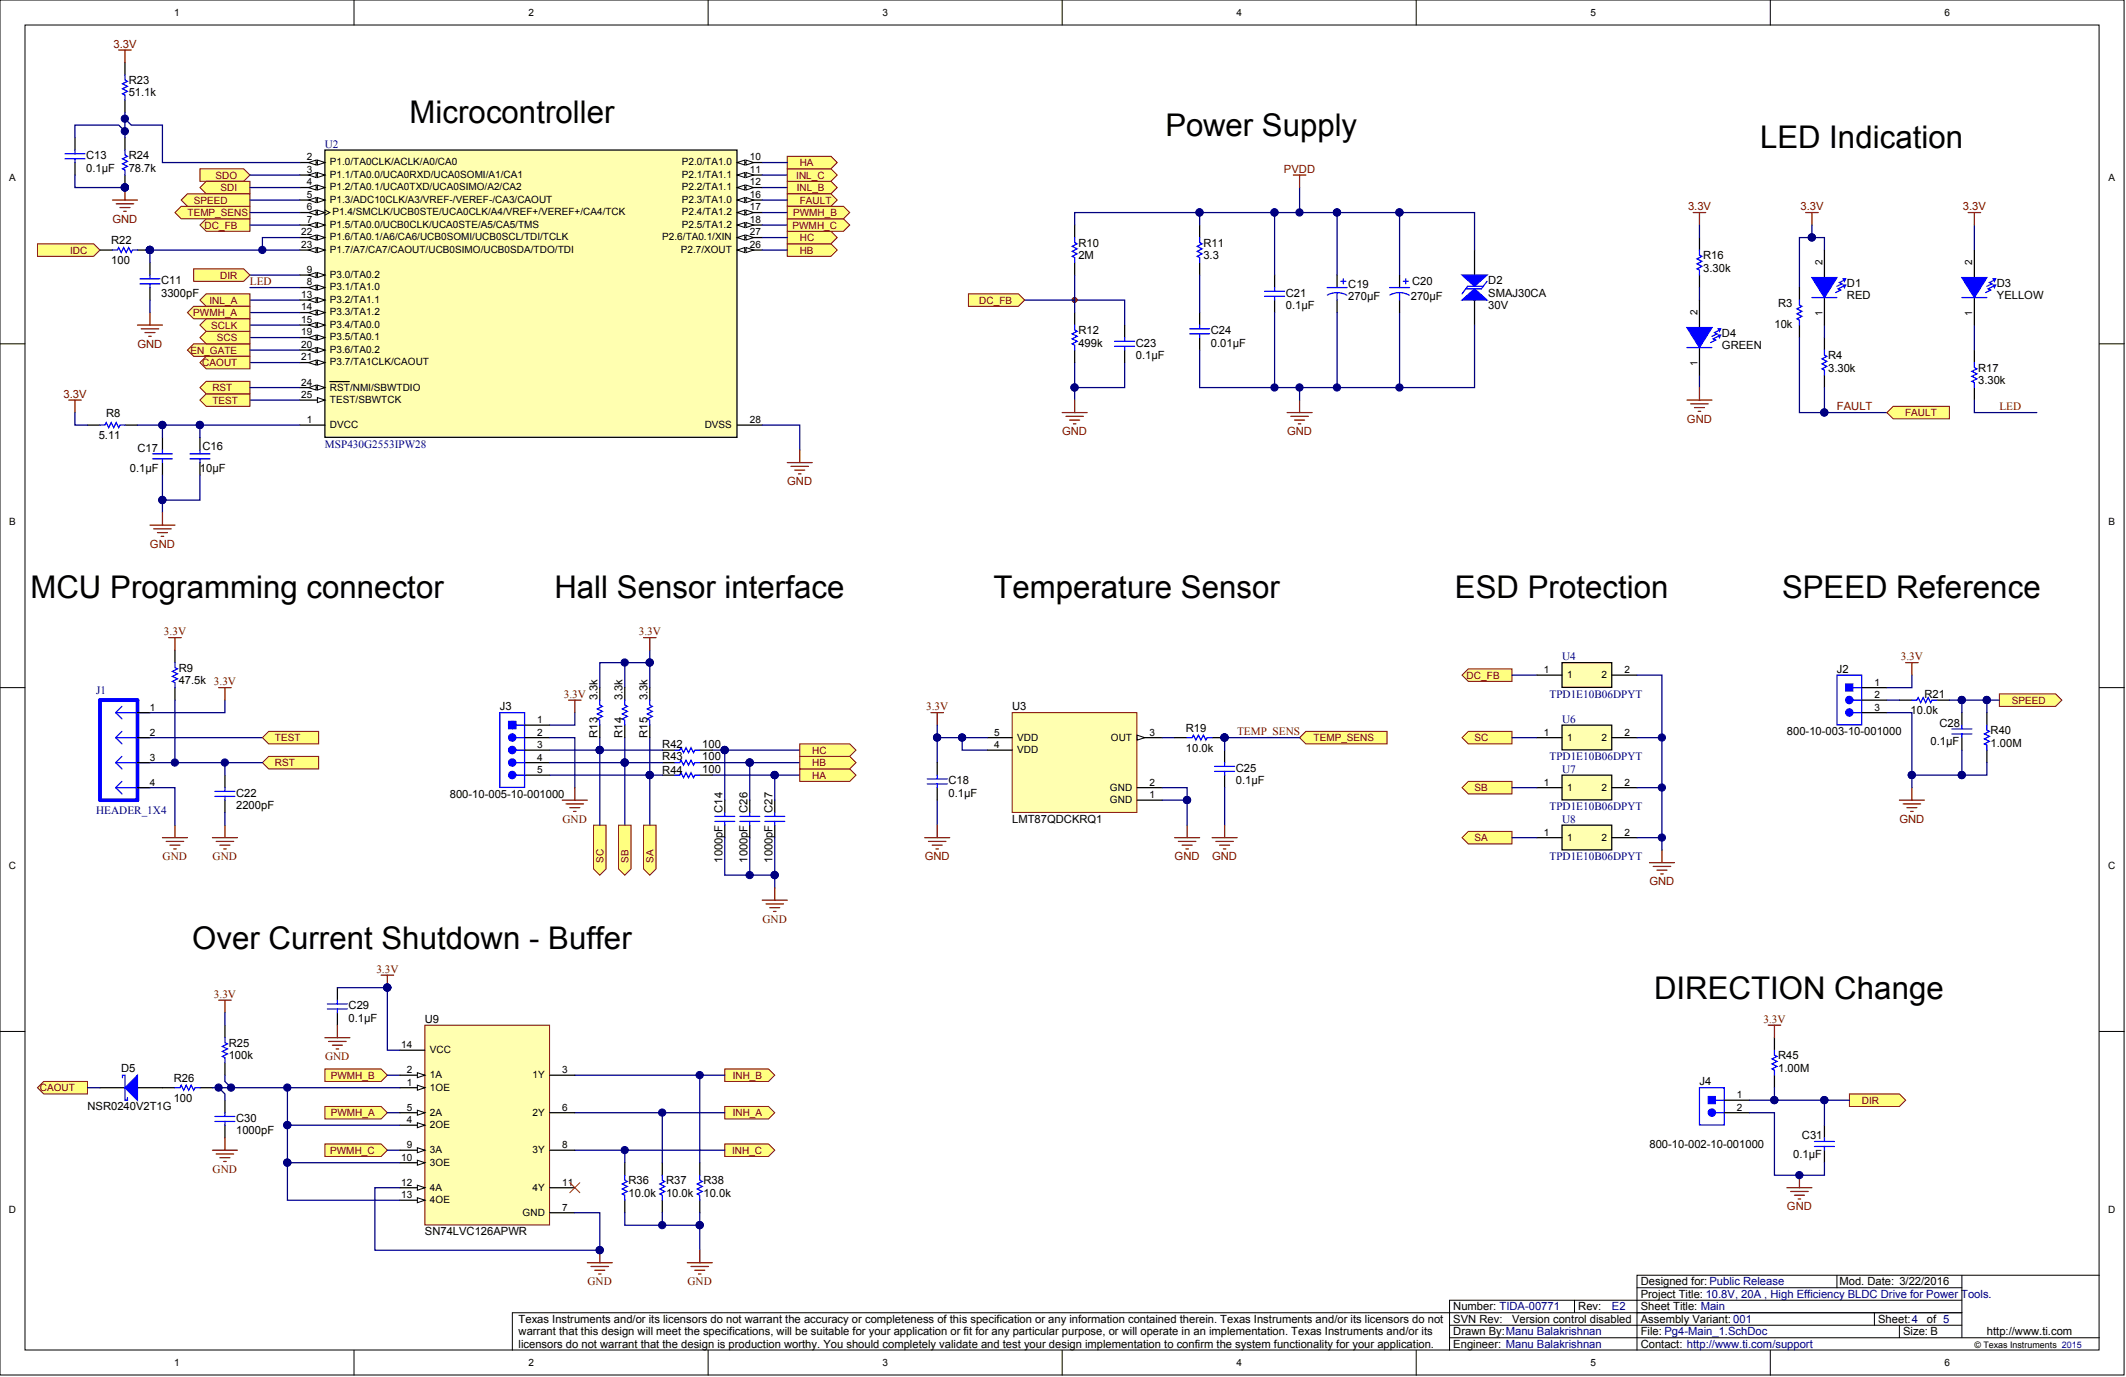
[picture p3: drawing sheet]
<svg xmlns="http://www.w3.org/2000/svg" width="431mm" height="279mm" viewBox="0 0 431 279" stroke-linecap="round" stroke-linejoin="round" font-family="sans-serif">
<defs><g id="words">
<g font-size="6.3">
<text x="83.1" y="25">Microcontroller</text>
<text x="236.5" y="27.6">Power Supply</text>
<text x="357.2" y="30.1">LED Indication</text>
<text x="6.2" y="121.4">MCU Programming connector</text>
<text x="112.5" y="121.4">Hall Sensor interface</text>
<text x="201.6" y="121.4">Temperature Sensor</text>
<text x="295.3" y="121.4">ESD Protection</text>
<text x="361.7" y="121.4">SPEED Reference</text>
<text x="39" y="192.5">Over Current Shutdown - Buffer</text>
<text x="335.7" y="202.6">DIRECTION Change</text>
</g>
<g font-size="2.3" fill="#800000">
<text x="23" y="9.7">3.3V</text>
<text x="260.6" y="35.1">PVDD</text>
<text x="22.8" y="45.2">GND</text>
<text x="342.6" y="42.7">3.3V</text>
<text x="365.4" y="42.7">3.3V</text>
<text x="398.4" y="42.7">3.3V</text>
<text x="50.7" y="57.8">LED</text>
<text x="27.9" y="70.6">GND</text>
<text x="12.9" y="80.7">3.3V</text>
<text x="372.8" y="83.3">FAULT</text>
<text x="405.7" y="83.2">LED</text>
<text x="215.6" y="88.3">GND</text>
<text x="261.2" y="88.3">GND</text>
<text x="342.4" y="85.8">GND</text>
<text x="159.8" y="98.5">GND</text>
<text x="30.4" y="111.2">GND</text>
<text x="33.3" y="128.9">3.3V</text>
<text x="129.6" y="128.9">3.3V</text>
<text x="385.8" y="133.9">3.3V</text>
<text x="114.4" y="141.6">3.3V</text>
<text x="188" y="144.1">3.3V</text>
<text x="251.1" y="149.2">TEMP_SENS</text>
<text x="114.2" y="166.9">GND</text>
<text x="385.5" y="167">GND</text>
<text x="33" y="174.5">GND</text>
<text x="43.2" y="174.5">GND</text>
<text x="187.7" y="174.6">GND</text>
<text x="238.4" y="174.6">GND</text>
<text x="246" y="174.6">GND</text>
<text x="334.7" y="179.6">GND</text>
<text x="154.7" y="187.2">GND</text>
<text x="76.4" y="197.4">3.3V</text>
<text x="43.4" y="202.4">3.3V</text>
<text x="357.9" y="207.5">3.3V</text>
<text x="66" y="215.1">GND</text>
<text x="43.2" y="238">GND</text>
<text x="362.6" y="245.6">GND</text>
<text x="119.2" y="260.8">GND</text>
<text x="139.5" y="260.8">GND</text>
</g>
<g font-size="2.3">
<text x="26.1" y="17">R23</text>
<text x="26.1" y="19.6">51.1k</text>
<text x="17.5" y="34.8">0.1µF</text>
<text x="17.5" y="32.3">C13</text>
<text x="26.1" y="34.8">78.7k</text>
<text x="26.1" y="32.3">R24</text>
<text x="22.6" y="53.6">100</text>
<text x="22.6" y="49.5">R22</text>
<text x="218.9" y="52.6">2M</text>
<text x="218.9" y="50">R10</text>
<text x="244.2" y="52.6">3.3</text>
<text x="244.2" y="50">R11</text>
<text x="345.6" y="52.6">R16</text>
<text x="32.7" y="57.6">C11</text>
<text x="273.6" y="58.4">C19</text>
<text x="286.6" y="57.9">C20</text>
<text x="302" y="57.6">D2</text>
<text x="345.6" y="55.1">3.30k</text>
<text x="374.8" y="58.1">D1</text>
<text x="405.2" y="58.1">D3</text>
<text x="32.7" y="60.2">3300pF</text>
<text x="260.9" y="62.7">0.1µF</text>
<text x="260.9" y="60.2">C21</text>
<text x="273.6" y="60.9">270µF</text>
<text x="286.3" y="60.9">270µF</text>
<text x="302" y="62.7">30V</text>
<text x="302" y="60.2">SMAJ30CA</text>
<text x="360.9" y="62.2">R3</text>
<text x="374.8" y="60.7">RED</text>
<text x="405.2" y="60.7">YELLOW</text>
<text x="218.9" y="70.3">499k</text>
<text x="218.9" y="67.8">R12</text>
<text x="230.5" y="70.3">C23</text>
<text x="245.7" y="70.3">0.01µF</text>
<text x="245.7" y="67.8">C24</text>
<text x="349.5" y="70.8">GREEN</text>
<text x="349.5" y="68.3">D4</text>
<text x="360.1" y="66.5">10k</text>
<text x="230.5" y="72.9">0.1µF</text>
<text x="371" y="75.4">3.30k</text>
<text x="371" y="72.9">R4</text>
<text x="401.4" y="77.9">3.30k</text>
<text x="401.4" y="75.4">R17</text>
<text x="20" y="89.1">5.11</text>
<text x="21.6" y="84.5">R8</text>
<text x="26.4" y="95.7">0.1µF</text>
<text x="27.9" y="91.6">C17</text>
<text x="40.6" y="95.7">10µF</text>
<text x="41.1" y="91.4">C16</text>
<text x="36.3" y="136.3">R9</text>
<text x="372.8" y="136.5">J2</text>
<text x="36.3" y="138.8">47.5k 3.3V</text>
<text x="121.3" y="142.1" transform="rotate(-90 121.3 142.1)">3.3k</text>
<text x="126.3" y="142.1" transform="rotate(-90 126.3 142.1)">3.3k</text>
<text x="131.4" y="142.1" transform="rotate(-90 131.4 142.1)">3.3k</text>
<text x="390.5" y="141.6">R21</text>
<text x="101.4" y="144.1">J3</text>
<text x="121.3" y="149.7" transform="rotate(-90 121.3 149.7)">R13</text>
<text x="126.3" y="149.7" transform="rotate(-90 126.3 149.7)">R14</text>
<text x="131.4" y="149.7" transform="rotate(-90 131.4 149.7)">R15</text>
<text x="205.4" y="144.1">U3</text>
<text x="240.7" y="148.4">R19</text>
<text x="362.6" y="149.2">800-10-003-10-001000</text>
<text x="387.7" y="144.9">10.0k</text>
<text x="393.6" y="147.4">C28</text>
<text x="404" y="149">R40</text>
<text x="134.4" y="151.7">R42</text>
<text x="134.4" y="154.3">R43</text>
<text x="142.5" y="151.7">100</text>
<text x="142.5" y="154.3">100</text>
<text x="240.7" y="152.5">10.0k</text>
<text x="391.8" y="151.2">0.1µF</text>
<text x="404" y="151.5">1.00M</text>
<text x="47.9" y="161.6">C22</text>
<text x="91.3" y="161.9">800-10-005-10-001000</text>
<text x="134.4" y="157.1">R44</text>
<text x="142.5" y="156.8">100</text>
<text x="192.5" y="161.6">0.1µF</text>
<text x="192.5" y="159.1">C18</text>
<text x="250.8" y="159.1">0.1µF</text>
<text x="250.8" y="156.6">C25</text>
<text x="47.9" y="164.2">2200pF</text>
<text x="146.6" y="164.9" transform="rotate(-90 146.6 164.9)">C14</text>
<text x="151.7" y="164.9" transform="rotate(-90 151.7 164.9)">C26</text>
<text x="156.8" y="164.9" transform="rotate(-90 156.8 164.9)">C27</text>
<text x="205.4" y="167">LMT87QDCKRQ1</text>
<text x="146.6" y="175" transform="rotate(-90 146.6 175)">1000pF</text>
<text x="151.7" y="175" transform="rotate(-90 151.7 175)">1000pF</text>
<text x="156.8" y="175" transform="rotate(-90 156.8 175)">1000pF</text>
<text x="70.8" y="207.3">0.1µF</text>
<text x="70.8" y="204.8">C29</text>
<text x="86.2" y="207.6">U9</text>
<text x="46.4" y="214.9">100k</text>
<text x="46.4" y="212.4">R25</text>
<text x="360.9" y="214.9">R45</text>
<text x="24.6" y="217.4">D5</text>
<text x="35.2" y="219.5">R26</text>
<text x="344.9" y="220.2">J4</text>
<text x="360.9" y="217.4">1.00M</text>
<text x="17.8" y="225.3">NSR0240V2T1G</text>
<text x="35.2" y="223.5">100</text>
<text x="47.9" y="227.6">C30</text>
<text x="47.9" y="230.1">1000pF</text>
<text x="334.7" y="232.9">800-10-002-10-001000</text>
<text x="365.7" y="231.1">C31</text>
<text x="363.9" y="234.9">0.1µF</text>
<text x="127.6" y="242.8">10.0k</text>
<text x="127.6" y="240.3">R36</text>
<text x="135.2" y="242.8">10.0k</text>
<text x="135.2" y="240.3">R37</text>
<text x="142.8" y="242.8">10.0k</text>
<text x="142.8" y="240.3">R38</text>
<text x="86.2" y="250.7">SN74LVC126APWR</text>
<text x="333" y="263.4">Project Title: 10.8V, 20A , High Efficiency BLDC Drive for Power Tools.</text>
<text x="333" y="260.8">Designed for: Public Release</text>
<text x="373.3" y="260.8">Mod. Date: 3/22/2016</text>
<text x="105.2" y="268.4">Texas Instruments and/or its licensors do not warrant the accuracy or completeness of this specification or any information contained therein. Texas Instruments and/or its licensors do not</text>
<text x="294.9" y="268.4">SVN Rev:</text>
<text x="294.9" y="265.9">Number: TIDA-00771</text>
<text x="306.8" y="268.4">Version control disabled</text>
<text x="320.3" y="265.9">Rev:</text>
<text x="333" y="265.9">Sheet Title: Main</text>
<text x="333" y="268.4">Assembly Variant: 001</text>
<text x="381.2" y="268.4">Sheet:4</text>
<text x="391" y="268.4">of 5</text>
<text x="105.2" y="271">warrant that this design will meet the specifications, will be suitable for your application or fit for any particular purpose, or will operate in an implementation. Texas Instruments and/or its</text>
<text x="105.2" y="273.5">licensors do not warrant that the design is production worthy. You should completely validate and test your design implementation to confirm the system functionality for your application.</text>
<text x="294.9" y="271">Drawn By:Manu Balakrishnan</text>
<text x="294.9" y="273.5">Engineer: Manu Balakrishnan</text>
<text x="333" y="271">File: Pg4-Main_1.SchDoc</text>
<text x="333" y="273.5">Contact: http://www.ti.com/support</text>
<text x="386.2" y="271">Size: B</text>
<text x="403.2" y="271">http://www.ti.com</text>
</g>
<g font-size="2.3" fill="#000080">
<text x="65.9" y="29.9">U2</text>
<text x="65.9" y="90.8">MSP430G2553IPW28</text>
<text x="317" y="133.9">U4</text>
<text x="19.5" y="140.8">J1</text>
<text x="314.5" y="141.6">TPD1E10B06DPYT</text>
<text x="317" y="146.6">U6</text>
<text x="314.5" y="154.2">TPD1E10B06DPYT</text>
<text x="317" y="156.8">U7</text>
<text x="19.5" y="165.1">HEADER_1X4</text>
<text x="314.5" y="164.4">TPD1E10B06DPYT</text>
<text x="317" y="166.9">U8</text>
<text x="314.5" y="174.5">TPD1E10B06DPYT</text>
<text x="327.1" y="265.9">E2</text>
</g>
<g font-size="2">
<text x="35.4" y="3.3">1</text>
<text x="107.2" y="3.3">2</text>
<text x="179.1" y="3.3">3</text>
<text x="250.9" y="3.3">4</text>
<text x="322.8" y="3.3">5</text>
<text x="394.6" y="3.3">6</text>
<text x="62.3" y="32.6">2</text>
<text x="62.3" y="35.1">3</text>
<text x="66.9" y="33.6">P1.0/TA0CLK/ACLK/A0/CA0</text>
<text x="138.4" y="33.6">P2.0/TA1.0</text>
<text x="152.2" y="32.6">10</text>
<text x="152.2" y="35.1">11</text>
<text x="1.9" y="36.7">A</text>
<text x="62.3" y="37.6">4</text>
<text x="62.3" y="40.2">5</text>
<text x="66.9" y="36.1">P1.1/TA0.0/UCA0RXD/UCA0SOMI/A1/CA1</text>
<text x="66.9" y="38.6">P1.2/TA0.1/UCA0TXD/UCA0SIMO/A2/CA2</text>
<text x="66.9" y="41.2">P1.3/ADC10CLK/A3/VREF-/VEREF-/CA3/CAOUT</text>
<text x="138.4" y="36.1">P2.1/TA1.1</text>
<text x="138.4" y="38.6">P2.2/TA1.1</text>
<text x="138.4" y="41.2">P2.3/TA1.0</text>
<text x="152.2" y="37.6">12</text>
<text x="152.2" y="40.2">16</text>
<text x="427.9" y="36.7">A</text>
<text x="61.1" y="47.8">22</text>
<text x="62.3" y="42.7">6</text>
<text x="62.3" y="45.2">7</text>
<text x="66.9" y="46.3">P1.5/TA0.0/UCB0CLK/UCA0STE/A5/CA5/TMS</text>
<text x="67.5" y="43.7">P1.4/SMCLK/UCB0STE/UCA0CLK/A4/VREF+/VEREF+/CA4/TCK</text>
<text x="138.4" y="43.7">P2.4/TA1.2</text>
<text x="138.4" y="46.3">P2.5/TA1.2</text>
<text x="152.2" y="42.7">17</text>
<text x="152.2" y="45.2">18</text>
<text x="152.2" y="47.8">27</text>
<text x="61.1" y="50.3">23</text>
<text x="66.9" y="48.8">P1.6/TA0.1/A6/CA6/UCB0SOMI/UCB0SCL/TDI/TCLK</text>
<text x="66.9" y="51.3">P1.7/A7/CA7/CAOUT/UCB0SIMO/UCB0SDA/TDO/TDI</text>
<text x="134.4" y="48.8">P2.6/TA0.1/XIN</text>
<text x="138.2" y="51.3">P2.7/XOUT</text>
<text x="152.2" y="50.3">26</text>
<text x="369.8" y="53.8" transform="rotate(-90 369.8 53.8)">2</text>
<text x="400.3" y="53.8" transform="rotate(-90 400.3 53.8)">2</text>
<text x="62.3" y="57.9">8</text>
<text x="62.3" y="55.4">9</text>
<text x="66.9" y="58.9">P3.1/TA1.0</text>
<text x="66.9" y="56.4">P3.0/TA0.2</text>
<text x="61.1" y="60.5">13</text>
<text x="61.1" y="63">14</text>
<text x="61.1" y="65.5">15</text>
<text x="66.9" y="61.5">P3.2/TA1.1</text>
<text x="66.9" y="64">P3.3/TA1.2</text>
<text x="344.5" y="63.9" transform="rotate(-90 344.5 63.9)">2</text>
<text x="369.8" y="64.1" transform="rotate(-90 369.8 64.1)">1</text>
<text x="400.3" y="64.1" transform="rotate(-90 400.3 64.1)">1</text>
<text x="61.1" y="68.1">19</text>
<text x="61.1" y="70.6">20</text>
<text x="66.9" y="66.6">P3.4/TA0.0</text>
<text x="66.9" y="69.1">P3.5/TA0.1</text>
<text x="66.9" y="71.6">P3.6/TA0.2</text>
<text x="61.1" y="73.1">21</text>
<text x="66.9" y="74.2">P3.7/TA1CLK/CAOUT</text>
<text x="344.5" y="74.2" transform="rotate(-90 344.5 74.2)">1</text>
<text x="61.1" y="78.2">24</text>
<text x="61.1" y="80.8">25</text>
<text x="66.9" y="79.2">RST/NMI/SBWTDIO</text>
<text x="66.9" y="81.8">TEST/SBWTCK</text>
<text x="62.3" y="85.8">1</text>
<text x="66.9" y="86.8">DVCC</text>
<text x="143" y="86.8">DVSS</text>
<text x="152.2" y="85.8">28</text>
<text x="1.9" y="106.5">B</text>
<text x="427.9" y="106.5">B</text>
<text x="313.3" y="136.6">1</text>
<text x="318" y="137.6">1</text>
<text x="325" y="137.6">2</text>
<text x="329.7" y="136.6">2</text>
<text x="380.4" y="139.1">1</text>
<text x="380.4" y="141.6">2</text>
<text x="30.4" y="144.2">1</text>
<text x="30.4" y="149.2">2</text>
<text x="109" y="146.7">1</text>
<text x="109" y="149.2">2</text>
<text x="201.7" y="149.2">5</text>
<text x="233.3" y="149.2">3</text>
<text x="313.3" y="149.2">1</text>
<text x="329.7" y="149.2">2</text>
<text x="380.4" y="144.2">3</text>
<text x="30.4" y="154.3">3</text>
<text x="109" y="154.3">4</text>
<text x="109" y="151.8">3</text>
<text x="201.7" y="151.8">4</text>
<text x="206.4" y="152.8">VDD</text>
<text x="206.4" y="150.3">VDD</text>
<text x="225.4" y="150.3">OUT</text>
<text x="318" y="150.3">1</text>
<text x="325" y="150.3">2</text>
<text x="30.4" y="159.4">4</text>
<text x="109" y="156.9">5</text>
<text x="225.2" y="160.4">GND</text>
<text x="233.3" y="161.9">1</text>
<text x="233.3" y="159.4">2</text>
<text x="313.3" y="159.4">1</text>
<text x="318" y="160.4">1</text>
<text x="325" y="160.4">2</text>
<text x="329.7" y="159.4">2</text>
<text x="225.2" y="162.9">GND</text>
<text x="313.3" y="169.5">1</text>
<text x="318" y="170.6">1</text>
<text x="325" y="170.6">2</text>
<text x="329.7" y="169.5">2</text>
<text x="1.8" y="176.3">C</text>
<text x="427.9" y="176.3">C</text>
<text x="81.4" y="212.7">14</text>
<text x="87.2" y="213.7">VCC</text>
<text x="82.5" y="217.7">2</text>
<text x="82.5" y="220.3">1</text>
<text x="87.2" y="218.8">1A</text>
<text x="87.2" y="221.3">1OE</text>
<text x="108.1" y="218.8">1Y</text>
<text x="114.1" y="217.7">3</text>
<text x="82.5" y="225.4">5</text>
<text x="82.5" y="227.9">4</text>
<text x="87.2" y="226.4">2A</text>
<text x="108.1" y="226.4">2Y</text>
<text x="114.1" y="225.4">6</text>
<text x="352.5" y="222.8">1</text>
<text x="352.5" y="225.4">2</text>
<text x="82.5" y="233">9</text>
<text x="87.2" y="228.9">2OE</text>
<text x="87.2" y="234">3A</text>
<text x="108.1" y="234">3Y</text>
<text x="114.1" y="233">8</text>
<text x="81.4" y="235.5">10</text>
<text x="87.2" y="236.5">3OE</text>
<text x="81.4" y="243.1">13</text>
<text x="81.4" y="240.6">12</text>
<text x="87.2" y="244.1">4OE</text>
<text x="87.2" y="241.6">4A</text>
<text x="108.1" y="241.6">4Y</text>
<text x="114.1" y="245.6">7</text>
<text x="114.1" y="240.6">11</text>
<text x="1.8" y="246">D</text>
<text x="106" y="246.7">GND</text>
<text x="427.9" y="246">D</text>
<text x="35.4" y="277.2">1</text>
<text x="107.2" y="277.2">2</text>
<text x="179.1" y="277.2">3</text>
<text x="250.9" y="277.2">4</text>
<text x="322.8" y="277.2">5</text>
<text x="394.6" y="277.2">6</text>
</g>
<g font-size="2" fill="#800000">
<text x="162.3" y="33.7">HA</text>
<text x="39.3" y="41.3">SPEED</text>
<text x="43.7" y="36.2">SDO</text>
<text x="44.8" y="38.8">SDI</text>
<text x="161.6" y="36.2">INL_C</text>
<text x="161.7" y="38.8">INL_B</text>
<text x="162.3" y="41.3">FAULT</text>
<text x="38" y="43.8">TEMP_SENS</text>
<text x="41.5" y="46.4">DC_FB</text>
<text x="160.8" y="46.4">PWMH_C</text>
<text x="160.9" y="43.8">PWMH_B</text>
<text x="14.2" y="51.5">IDC</text>
<text x="162.3" y="51.5">HB</text>
<text x="162.3" y="48.9">HC</text>
<text x="44.7" y="56.5">DIR</text>
<text x="39.2" y="64.1">PWMH_A</text>
<text x="42.5" y="61.6">INL_A</text>
<text x="198.7" y="61.6">DC_FB</text>
<text x="38.6" y="71.8">EN_GATE</text>
<text x="42.9" y="66.7">SCLK</text>
<text x="44" y="69.2">SCS</text>
<text x="41" y="74.3">CAOUT</text>
<text x="43.1" y="81.9">TEST</text>
<text x="43.1" y="79.4">RST</text>
<text x="386.6" y="84.4">FAULT</text>
<text x="297.6" y="137.7">DC_FB</text>
<text x="408.3" y="142.8">SPEED</text>
<text x="55.8" y="155.5">RST</text>
<text x="55.8" y="150.4">TEST</text>
<text x="164.8" y="155.5">HB</text>
<text x="164.8" y="152.9">HC</text>
<text x="266.6" y="150.4">TEMP_SENS</text>
<text x="299.2" y="150.4">SC</text>
<text x="164.8" y="158">HA</text>
<text x="299.2" y="160.5">SB</text>
<text x="299.2" y="170.7">SA</text>
<text x="122.4" y="175" transform="rotate(-90 122.4 175)">SC</text>
<text x="127.5" y="175" transform="rotate(-90 127.5 175)">SB</text>
<text x="132.6" y="175" transform="rotate(-90 132.6 175)">SA</text>
<text x="8.1" y="221.4">CAOUT</text>
<text x="67.1" y="218.9">PWMH_B</text>
<text x="148.7" y="218.9">INH_B</text>
<text x="67.1" y="226.5">PWMH_A</text>
<text x="148.7" y="226.5">INH_A</text>
<text x="377.9" y="224">DIR</text>
<text x="67" y="234.1">PWMH_C</text>
<text x="148.6" y="234.1">INH_C</text>
</g>
<text font-size="1.8" x="400.7" y="273.6">© Texas Instruments 2015</text>
</g></defs>
<g fill="#fff" stroke="#000" stroke-width=".2">
<path d="M0 0h431.1v279h-431.1z"/>
<path d="M5.1 5.1h420.9v268.8h-420.9z"/>
</g>
<g fill="none" stroke="#000" stroke-width=".2">
<path d="M71.8 0v5.1M143.7 0v5.1M215.6 0v5.1M287.4 0v5.1M359.3 0v5.1M0 69.8h5.1M426 69.8h5.1M0 139.5h5.1M426 139.5h5.1M0 209.3h5.1M426 209.3h5.1M372.8 258.8v2.5"/>
<path d="M398.1 258.8v12.6M426 258.8h-93.8v15.2M71.8 274v5M143.7 274v5M215.6 274v5M287.4 274v5M294.2 271.4h131.8M294.2 268.9h103.9M319.5 263.8v2.6M332.2 261.3h65.9M359.3 274v5M380.4 266.4v2.5"/>
<path d="M385.5 268.9v2.5M398.1 266.4h-294.1v7.6M398.1 263.8h-103.9v10.2"/>
</g>
<circle cx="218.1" cy="60.9" r=".48" fill="#000080" stroke="#000080" stroke-width=".2"/>
<path d="M65.9 30.4h83.7v58.3h-83.7z" fill="#ffffb0" stroke="#000" stroke-width=".25"/>
<path d="M60.9 33h5M60.9 86.3h5" fill="none" stroke="#000" stroke-width=".25"/>
<g fill="#fff" stroke="#000" stroke-width=".2">
<path d="M64.4 32.5l1.5 .5-1.5 .5z"/>
<path d="M62.6 33l1.6-.5v1z"/>
</g>
<path d="M60.9 35.5h5" fill="none" stroke="#000" stroke-width=".25"/>
<g fill="#fff" stroke="#000" stroke-width=".2">
<path d="M64.4 35l1.5 .5-1.5 .5z"/>
<path d="M62.6 35.5l1.6-.5v1z"/>
</g>
<path d="M60.9 38.1h5" fill="none" stroke="#000" stroke-width=".25"/>
<g fill="#fff" stroke="#000" stroke-width=".2">
<path d="M64.4 37.5l1.5 .6-1.5 .5z"/>
<path d="M62.6 38.1l1.6-.6v1.1z"/>
</g>
<path d="M60.9 40.6h5" fill="none" stroke="#000" stroke-width=".25"/>
<g fill="#fff" stroke="#000" stroke-width=".2">
<path d="M64.4 40.1l1.5 .5-1.5 .5z"/>
<path d="M62.6 40.6l1.6-.5v1z"/>
</g>
<path d="M60.9 43.1h5" fill="none" stroke="#000" stroke-width=".25"/>
<path d="M65.9 42.6l1 .5-1 .5" fill="none" stroke="#000" stroke-width=".2"/>
<g fill="#fff" stroke="#000" stroke-width=".2">
<path d="M64.4 42.6l1.5 .5-1.5 .5z"/>
<path d="M62.6 43.1l1.6-.5v1z"/>
</g>
<path d="M60.9 45.7h5" fill="none" stroke="#000" stroke-width=".25"/>
<g fill="#fff" stroke="#000" stroke-width=".2">
<path d="M64.4 45.2l1.5 .5-1.5 .5z"/>
<path d="M62.6 45.7l1.6-.5v1z"/>
</g>
<path d="M60.9 58.3h5" fill="none" stroke="#000" stroke-width=".25"/>
<g fill="#fff" stroke="#000" stroke-width=".2">
<path d="M64.4 57.8l1.5 .5-1.5 .6z"/>
<path d="M62.6 58.3l1.6-.5v1.1z"/>
</g>
<path d="M60.9 55.8h5" fill="none" stroke="#000" stroke-width=".25"/>
<g fill="#fff" stroke="#000" stroke-width=".2">
<path d="M64.4 55.3l1.5 .5-1.5 .5z"/>
<path d="M62.6 55.8l1.6-.5v1z"/>
</g>
<path d="M149.6 33h5.1" fill="none" stroke="#000" stroke-width=".25"/>
<g fill="#fff" stroke="#000" stroke-width=".2">
<path d="M149.6 33l1.5-.5v1z"/>
<path d="M151.4 32.5l1.5 .5-1.5 .5z"/>
</g>
<path d="M149.6 35.5h5.1" fill="none" stroke="#000" stroke-width=".25"/>
<g fill="#fff" stroke="#000" stroke-width=".2">
<path d="M149.6 35.5l1.5-.5v1z"/>
<path d="M151.4 35l1.5 .5-1.5 .5z"/>
</g>
<path d="M149.6 38.1h5.1" fill="none" stroke="#000" stroke-width=".25"/>
<g fill="#fff" stroke="#000" stroke-width=".2">
<path d="M149.6 38.1l1.5-.6v1.1z"/>
<path d="M151.4 37.5l1.5 .6-1.5 .5z"/>
</g>
<path d="M60.9 60.9h5" fill="none" stroke="#000" stroke-width=".25"/>
<g fill="#fff" stroke="#000" stroke-width=".2">
<path d="M64.4 60.4l1.5 .5-1.5 .5z"/>
<path d="M62.6 60.9l1.6-.5v1z"/>
</g>
<path d="M60.9 63.4h5" fill="none" stroke="#000" stroke-width=".25"/>
<g fill="#fff" stroke="#000" stroke-width=".2">
<path d="M64.4 62.9l1.5 .5-1.5 .5z"/>
<path d="M62.6 63.4l1.6-.5v1z"/>
</g>
<path d="M60.9 66h5" fill="none" stroke="#000" stroke-width=".25"/>
<g fill="#fff" stroke="#000" stroke-width=".2">
<path d="M64.4 65.5l1.5 .5-1.5 .5z"/>
<path d="M62.6 66l1.6-.5v1z"/>
</g>
<path d="M149.6 40.6h5.1" fill="none" stroke="#000" stroke-width=".25"/>
<g fill="#fff" stroke="#000" stroke-width=".2">
<path d="M149.6 40.6l1.5-.5v1z"/>
<path d="M151.4 40.1l1.5 .5-1.5 .5z"/>
</g>
<path d="M149.6 43.1h5.1" fill="none" stroke="#000" stroke-width=".25"/>
<g fill="#fff" stroke="#000" stroke-width=".2">
<path d="M149.6 43.1l1.5-.5v1z"/>
<path d="M151.4 42.6l1.5 .5-1.5 .5z"/>
</g>
<path d="M149.6 45.7h5.1" fill="none" stroke="#000" stroke-width=".25"/>
<g fill="#fff" stroke="#000" stroke-width=".2">
<path d="M149.6 45.7l1.5-.5v1z"/>
<path d="M151.4 45.2l1.5 .5-1.5 .5z"/>
</g>
<path d="M60.9 68.5h5" fill="none" stroke="#000" stroke-width=".25"/>
<g fill="#fff" stroke="#000" stroke-width=".2">
<path d="M64.4 68l1.5 .5-1.5 .5z"/>
<path d="M62.6 68.5l1.6-.5v1z"/>
</g>
<path d="M60.9 71h5" fill="none" stroke="#000" stroke-width=".25"/>
<g fill="#fff" stroke="#000" stroke-width=".2">
<path d="M64.4 70.5l1.5 .5-1.5 .5z"/>
<path d="M62.6 71l1.6-.5v1z"/>
</g>
<path d="M60.9 73.6h5" fill="none" stroke="#000" stroke-width=".25"/>
<g fill="#fff" stroke="#000" stroke-width=".2">
<path d="M64.4 73.1l1.5 .5-1.5 .5z"/>
<path d="M62.6 73.6l1.6-.5v1z"/>
</g>
<path d="M60.9 48.2h5" fill="none" stroke="#000" stroke-width=".25"/>
<g fill="#fff" stroke="#000" stroke-width=".2">
<path d="M64.4 47.7l1.5 .5-1.5 .5z"/>
<path d="M62.6 48.2l1.6-.5v1z"/>
</g>
<path d="M60.9 50.7h5" fill="none" stroke="#000" stroke-width=".25"/>
<g fill="#fff" stroke="#000" stroke-width=".2">
<path d="M64.4 50.2l1.5 .5-1.5 .5z"/>
<path d="M62.6 50.7l1.6-.5v1z"/>
</g>
<path d="M60.9 78.6h5" fill="none" stroke="#000" stroke-width=".25"/>
<g fill="#fff" stroke="#000" stroke-width=".2">
<path d="M64.4 78.1l1.5 .5-1.5 .6z"/>
<path d="M62.6 78.6l1.6-.5v1.1z"/>
</g>
<path d="M66.9 77.4h4M60.9 81.2h5" fill="none" stroke="#000" stroke-width=".25"/>
<path d="M64.4 80.7l1.5 .5-1.5 .5z" fill="#fff" stroke="#000" stroke-width=".2"/>
<path d="M149.6 50.7h5.1" fill="none" stroke="#000" stroke-width=".25"/>
<g fill="#fff" stroke="#000" stroke-width=".2">
<path d="M149.6 50.7l1.5-.5v1z"/>
<path d="M151.4 50.2l1.5 .5-1.5 .5z"/>
</g>
<path d="M149.6 48.2h5.1" fill="none" stroke="#000" stroke-width=".25"/>
<g fill="#fff" stroke="#000" stroke-width=".2">
<path d="M149.6 48.2l1.5-.5v1z"/>
<path d="M151.4 47.7l1.5 .5-1.5 .5z"/>
</g>
<g fill="none" stroke="#000" stroke-width=".25">
<path d="M17.8 86.3h2.5M25.4 86.3h2.5M33 88.8v2.5M33 93.9v2.5M40.6 88.8v2.5M40.6 93.9v2.5M149.6 86.3h5.1M35.5 131.9v2.6M35.5 139.5v2.6M27.9 144.6h2.5M27.9 149.7h2.5M27.9 154.7h2.5"/>
<path d="M27.9 159.8h2.5"/>
</g>
<g fill="none" stroke="#00f" stroke-width=".25">
<path d="M20.3 86.3h1l.3-.6 .5 1.1 .5-1.1 .5 1.1 .5-1.1 .5 1.1 .2-.5h1.1M30.9 92.1h4.1M30.9 93.1h4.1M33 91.3v.8M33 93.1v.8M38.5 92.1h4.1M38.5 93.1h4.1M40.6 91.3v.8M40.6 93.1v.8M35.5 134.5v1l.5 .2-1 .5 1 .5-1 .5 1 .5-1 .6 .5 .2v1M23.5 159.8l1.3 1.3M23.5 149.7l1.3 1.2"/>
<path d="M23.5 144.6l1.3 1.3M23.5 159.8h6.9M23.5 149.7h6.9M23.5 144.6h6.9M23.5 154.7l1.3 1.3M23.5 154.7h6.9M24.8 158.6l-1.3 1.2M24.8 148.4l-1.3 1.3M24.8 143.3l-1.3 1.3M24.8 153.5l-1.3 1.2"/>
</g>
<path d="M13.9 81.2h2.6M15.2 81.2v2.5M30.4 106.5h5.1M31.2 107.3h3.5M32 108.1h2M32.7 108.8h.5M33 104v2.5M34.2 129.4h2.6M35.5 129.4v2.5M44.4 139.5h2.5M45.6 139.5v2.6" fill="none" stroke="#800000" stroke-width=".25"/>
<path d="M15.2 83.7v2.6h2.6M27.9 86.3h5.1v2.5M33 86.3h7.6v2.5M33 96.4v5.1h7.6v-5.1M40.6 86.3h20.3M33 101.5v2.5M30.4 149.7h22.9M35.5 142.1v12.6M45.6 142.1v2.5h-15.2" fill="none" stroke="#000080" stroke-width=".25"/>
<g fill="#000080" stroke="#000080" stroke-width=".2">
<circle cx="32.9" cy="86.2" r=".74"/>
<circle cx="40.5" cy="86.2" r=".74"/>
<circle cx="32.9" cy="101.4" r=".74"/>
<circle cx="35.5" cy="154.7" r=".74"/>
</g>
<path d="M20.3 142.1h7.6v20.3h-7.6z" fill="none" stroke="#00f" stroke-width=".76"/>
<g fill="#ffff80" stroke="#800000" stroke-width=".2">
<path d="M54.5 153.5h10.2v2.5h-10.2l-1.2-1.3z" fill-rule="evenodd"/>
<path d="M54.5 148.4h10.2v2.5h-10.2l-1.2-1.2z" fill-rule="evenodd"/>
</g>
<path d="M45.6 157.3v2.5M45.6 162.4v2.5" fill="none" stroke="#000" stroke-width=".25"/>
<path d="M45.6 159.8v.8M43.6 160.6h4.1M43.6 161.6h4.1M45.6 161.6v.8" fill="none" stroke="#00f" stroke-width=".25"/>
<g fill="none" stroke="#800000" stroke-width=".25">
<path d="M159.8 93.9h5M160.5 94.6h3.6M161.3 95.4h2M162 96.1h.6M162.3 91.3v2.6M33 170h5M33.7 170.7h3.6M34.5 171.5h2M35.2 172.2h.6M35.5 167.4v2.6M43.1 170h5.1M43.9 170.7h3.5"/>
<path d="M44.6 171.5h2.1M45.4 172.2h.5M45.6 167.4v2.6"/>
</g>
<path d="M50.7 81.2h10.2M154.7 86.3h7.6v5M30.4 154.7h22.9" fill="none" stroke="#000080" stroke-width=".25"/>
<g fill="#ffff80" stroke="#800000" stroke-width=".2">
<path d="M41.8 79.9h8.9v2.5h-8.9l-1.2-1.2z" fill-rule="evenodd"/>
<path d="M41.8 77.4h8.9v2.5h-8.9l-1.2-1.3z" fill-rule="evenodd"/>
</g>
<g fill="none" stroke="#000080" stroke-width=".25">
<path d="M218.1 45.7v-2.6h25.3v2.6M243.4 43.1h15.3v12.7M243.4 55.8v7.6M258.7 43.1h12.6v12.7M271.3 43.1h12.7v12.7M284 43.1h15.2v7.6M50.7 78.6h10.2M207.9 60.9h20.3v5.1M218.1 73.6v5h10.1v-5M218.1 78.6v2.6M258.7 63.4v15.2M271.3 63.4v15.2"/>
<path d="M284 63.4v15.2"/>
</g>
<path d="M218.1 45.7v2.5M218.1 53.3v2.5M243.4 45.7v2.5M243.4 53.3v2.5M258.7 55.8v2.5M271.3 55.8v2.5M299.2 50.7v5.1M243.4 63.4v2.6M243.4 68.5v2.5M258.7 60.9v2.5M271.3 60.9v2.5M299.2 60.9v5.1" fill="none" stroke="#000" stroke-width=".25"/>
<g fill="none" stroke="#00f" stroke-width=".25">
<path d="M218.1 48.2v1l.5 .3-1 .5 1 .5-1 .5 1 .5-1 .5 .5 .3v1M243.4 48.2v1l.6 .3-1.1 .5 1.1 .5-1.1 .5 1.1 .5-1.1 .5 .5 .3v1M256.6 59.1h4.1M258.7 58.3v.8M269.3 58.3h4.1M271.3 59.4l.9 .1 1.1 .4M271.3 59.4h-.8l-1.1 .5M271.3 59.4v1.5M272.1 57.1h1M272.6 56.6v1M301 58.1h-3.2l-1.1 1.5M301.8 57.1l-1.2 1.5h-3.1"/>
<path d="M241.4 66.7h4.1M241.4 67.7h4.1M243.4 66v.7M243.4 67.7v.8M256.6 60.1h4.1M258.7 60.1v.8"/>
</g>
<g fill="#00f" stroke="#00f" stroke-width=".25">
<path d="M296.7 55.8h5.1l-2.6 2.3z"/>
<path d="M296.7 60.9l2.5-2.3 2.6 2.3z"/>
</g>
<g fill="#000080" stroke="#000080" stroke-width=".2">
<circle cx="243.4" cy="43.1" r=".74"/>
<circle cx="258.6" cy="43.1" r=".74"/>
<circle cx="271.3" cy="43.1" r=".74"/>
<circle cx="284" cy="43.1" r=".74"/>
<circle cx="218.1" cy="78.6" r=".74"/>
<circle cx="258.6" cy="78.6" r=".74"/>
<circle cx="271.3" cy="78.6" r=".74"/>
<circle cx="284" cy="78.6" r=".74"/>
</g>
<circle cx="218.1" cy="60.9" r=".48" fill="#800000" stroke="#800000" stroke-width=".2"/>
<path d="M215.6 83.7h5M216.3 84.5h3.6M217.1 85.2h2M217.8 86h.5M218.1 81.2v2.5M261.2 83.7h5.1M262 84.5h3.5M262.7 85.2h2.1M263.5 86h.5M263.7 81.2v2.5" fill="none" stroke="#800000" stroke-width=".25"/>
<path d="M196.5 59.6h10.2l1.2 1.3-1.2 1.3h-10.2z" fill-rule="evenodd" fill="#ffff80" stroke="#800000" stroke-width=".2"/>
<path d="M263.7 38.1v5M263.7 78.6v2.6M299.2 66v12.6h-55.8v-7.6" fill="none" stroke="#000080" stroke-width=".25"/>
<g fill="#000080" stroke="#000080" stroke-width=".2">
<circle cx="263.7" cy="43.1" r=".74"/>
<circle cx="263.7" cy="78.6" r=".74"/>
</g>
<path d="M262.5 35.5h2.5M263.7 35.5v2.6" fill="none" stroke="#800000" stroke-width=".25"/>
<path d="M205.4 144.6h25.3v20.2h-25.3z" fill="#ffffb0" stroke="#800000" stroke-width=".2"/>
<path d="M230.8 159.8h5M230.8 149.7h5M230.8 162.4h5" fill="none" stroke="#000" stroke-width=".25"/>
<path d="M230.8 149.2l1.5 .5-1.5 .5z" fill="#fff" stroke="#000" stroke-width=".2"/>
<path d="M200.3 152.2h5.1M200.3 149.7h5.1" fill="none" stroke="#000" stroke-width=".25"/>
<path d="M195.3 149.7h-5.1v5M200.3 149.7h-5v2.5h5M235.8 159.8h5.1v2.6M190.2 162.4v5M235.8 162.4h5.1v5" fill="none" stroke="#000080" stroke-width=".25"/>
<g fill="#000080" stroke="#000080" stroke-width=".2">
<circle cx="195.2" cy="149.6" r=".74"/>
<circle cx="190.2" cy="149.6" r=".74"/>
<circle cx="240.9" cy="162.3" r=".74"/>
</g>
<path d="M187.7 170h5M188.4 170.7h3.6M189.2 171.5h2M189.9 172.2h.5M190.2 167.4v2.6M238.4 170h5M239.1 170.7h3.6M239.9 171.5h2M240.7 172.2h.5M240.9 167.4v2.6" fill="none" stroke="#800000" stroke-width=".25"/>
<path d="M265 148.4h16.5v2.5h-16.5l-1.3-1.2z" fill-rule="evenodd" fill="#ffff80" stroke="#800000" stroke-width=".2"/>
<path d="M235.8 149.7h2.6" fill="none" stroke="#000080" stroke-width=".25"/>
<g fill="#ffff80" stroke="#800000" stroke-width=".2">
<path d="M41.8 44.4h8.9v2.5h-8.9l-1.2-1.2z" fill-rule="evenodd"/>
<path d="M36.8 41.9h13.9v2.5h-13.9l-1.3-1.3z" fill-rule="evenodd"/>
</g>
<path d="M154.7 35.5h5.1M154.7 38.1h5.1M50.7 60.9h10.2M50.7 63.4h10.2M50.7 66h10.2M50.7 68.5h10.2" fill="none" stroke="#000080" stroke-width=".25"/>
<g fill="#ffff80" stroke="#800000" stroke-width=".2">
<path d="M41.8 59.6h8.9v2.6h-8.9l-1.2-1.3z" fill-rule="evenodd"/>
<path d="M159.8 36.8h8.8l1.3 1.3-1.3 1.2h-8.8z" fill-rule="evenodd"/>
<path d="M159.8 34.3h8.8l1.3 1.2-1.3 1.3h-8.8z" fill-rule="evenodd"/>
<path d="M40.6 34.3h8.9l1.2 1.2-1.2 1.3h-8.9z" fill-rule="evenodd"/>
<path d="M41.8 36.8h8.9v2.5h-8.9l-1.2-1.2z" fill-rule="evenodd"/>
<path d="M39.3 69.8h11.4v2.5h-11.4l-1.3-1.3z" fill-rule="evenodd"/>
</g>
<path d="M154.7 45.7h5.1" fill="none" stroke="#000080" stroke-width=".25"/>
<path d="M159.8 39.3h8.8l1.3 1.3-1.3 1.3h-8.8z" fill-rule="evenodd" fill="#ffff80" stroke="#800000" stroke-width=".2"/>
<path d="M154.7 43.1h5.1M50.7 73.6h10.2M50.7 71h10.2" fill="none" stroke="#000080" stroke-width=".25"/>
<path d="M386.7 134.5h2.6M388 134.5v2.5M388 159.8v2.6M385.5 162.4h5M386.2 163.1h3.6M387 163.9h2M387.7 164.6h.6" fill="none" stroke="#800000" stroke-width=".25"/>
<path d="M106.5 157.3h5.1M106.5 154.7h5.1" fill="none" stroke="#000" stroke-width=".25"/>
<path d="M101.4 144.6h5.1v15.2h-5.1z" fill="#fff" stroke="#00f" stroke-width=".25"/>
<path d="M104.7 149.7h1.8M104.7 147.1h1.8M104.7 152.2h1.8M104.7 154.7h1.8M104.7 157.3h1.8" fill="none" stroke="#00f" stroke-width=".25"/>
<g fill="#00f" stroke="#00f" stroke-width=".25">
<path d="M103.2 146.4h1.5v1.4h-1.5z"/>
<circle cx="103.9" cy="149.6" r=".74"/>
<circle cx="103.9" cy="147.1" r=".74"/>
<circle cx="103.9" cy="152.2" r=".74"/>
<circle cx="103.9" cy="154.7" r=".74"/>
<circle cx="103.9" cy="157.3" r=".74"/>
</g>
<path d="M106.5 147.1h5.1M106.5 149.7h5.1M106.5 152.2h5.1" fill="none" stroke="#000" stroke-width=".25"/>
<path d="M111.6 149.7h5.1v10.1M116.7 144.6v2.5h-5.1M144.5 152.2h17.8M144.5 154.7h17.8M157.2 157.3h5.1" fill="none" stroke="#000080" stroke-width=".25"/>
<path d="M116.7 159.8v2.6M114.1 162.4h5.1M114.9 163.1h3.5M115.6 163.9h2.1M116.4 164.6h.5" fill="none" stroke="#800000" stroke-width=".25"/>
<g fill="#000080" stroke="#000080" stroke-width=".2">
<circle cx="147.1" cy="152.2" r=".74"/>
<circle cx="152.1" cy="154.7" r=".74"/>
<circle cx="157.2" cy="157.3" r=".74"/>
</g>
<g fill="#ffff80" stroke="#800000" stroke-width=".2">
<path d="M162.3 156h10.1l1.3 1.3-1.3 1.3h-10.1z" fill-rule="evenodd"/>
<path d="M162.3 153.5h10.1l1.3 1.2-1.3 1.3h-10.1z" fill-rule="evenodd"/>
<path d="M162.3 150.9h10.1l1.3 1.3-1.3 1.3h-10.1z" fill-rule="evenodd"/>
</g>
<path d="M130.6 129.4h2.5M131.9 129.4v2.5M115.4 142.1h2.5M116.7 142.1v2.5" fill="none" stroke="#800000" stroke-width=".25"/>
<path d="M126.8 134.5v5M131.9 131.9v2.6" fill="none" stroke="#000080" stroke-width=".25"/>
<g fill="#000080" stroke="#000080" stroke-width=".2">
<circle cx="126.8" cy="134.4" r=".74"/>
<circle cx="131.8" cy="134.4" r=".74"/>
</g>
<path d="M190.2 154.7v2.6M190.2 159.8v2.6" fill="none" stroke="#000" stroke-width=".25"/>
<path d="M188.2 158h4M188.2 159.1h4M190.2 157.3v.7M190.2 159.1v.7" fill="none" stroke="#00f" stroke-width=".25"/>
<g fill="#ffff80" stroke="#800000" stroke-width=".2">
<path d="M159.8 31.7h8.8l1.3 1.3-1.3 1.3h-8.8z" fill-rule="evenodd"/>
<path d="M159.8 49.5h8.8l1.3 1.2-1.3 1.3h-8.8z" fill-rule="evenodd"/>
</g>
<path d="M50.7 58.3h10.2" fill="none" stroke="#000080" stroke-width=".25"/>
<path d="M159.8 46.9h8.8l1.3 1.3-1.3 1.3h-8.8z" fill-rule="evenodd" fill="#ffff80" stroke="#800000" stroke-width=".2"/>
<path d="M154.7 33h5.1M344.9 45.7v2.5M344.9 58.3v2.6M400.7 45.7v5M344.9 76.1v2.5M400.7 66v5" fill="none" stroke="#000080" stroke-width=".25"/>
<path d="M344.9 48.2v2.5M344.9 55.8v2.5M400.7 71v2.6M400.7 78.6v2.6" fill="none" stroke="#000" stroke-width=".25"/>
<path d="M344.9 50.7v1.1l.5 .2-1 .5 1 .5-1 .5 1 .5-1 .5 .5 .3v1M400.7 73.6v1l.5 .2-1 .5 1 .6-1 .5 1 .5-1 .5 .5 .2v1" fill="none" stroke="#00f" stroke-width=".25"/>
<path d="M343.6 43.1h2.6M344.9 43.1v2.6M399.4 43.1h2.5M400.7 43.1v2.6M344.9 78.6v2.6M342.4 81.2h5M343.1 81.9h3.6M343.9 82.7h2M344.6 83.5h.5" fill="none" stroke="#800000" stroke-width=".25"/>
<path d="M7.6 49.5h11.4l1.3 1.2-1.3 1.3h-11.4z" fill-rule="evenodd" fill="#ffff80" stroke="#800000" stroke-width=".2"/>
<path d="M334.7 175h5.1M335.5 175.8h3.6M336.3 176.6h2M337 177.3h.5M337.3 172.5v2.5" fill="none" stroke="#800000" stroke-width=".25"/>
<path d="M298 135.7h8.8v2.6h-8.8l-1.3-1.3z" fill-rule="evenodd" fill="#ffff80" stroke="#800000" stroke-width=".2"/>
<path d="M306.8 137h5.1" fill="none" stroke="#000080" stroke-width=".25"/>
<g fill="#ffff80" stroke="#800000" stroke-width=".2">
<path d="M298 168.7h8.8v2.5h-8.8l-1.3-1.2z" fill-rule="evenodd"/>
<path d="M298 158.6h8.8v2.5h-8.8l-1.3-1.3z" fill-rule="evenodd"/>
<path d="M298 148.4h8.8v2.5h-8.8l-1.3-1.2z" fill-rule="evenodd"/>
</g>
<path d="M367.7 45.7v2.5h-2.5v10.1M367.7 48.2h2.5v2.5M365.2 68.5v15.2h5v-5.1M370.2 66v2.5M370.2 83.7h12.7M30.4 159.8h5.1v7.6M306.8 149.7h5.1M45.6 164.9v2.5" fill="none" stroke="#000080" stroke-width=".25"/>
<path d="M365.2 58.3v2.6M400.7 50.7v5.6M344.9 60.9v5.6M344.9 70.5v5.6M365.2 66v2.5M370.2 68.5v2.5M370.2 76.1v2.5M400.7 60.4v5.6" fill="none" stroke="#000" stroke-width=".25"/>
<g fill="#00f" stroke="#00f" stroke-width=".25">
<path d="M398.1 56.3h5.1l-2.5 4.1z"/>
<path d="M404.5 57.8h.5l-.3 .5z"/>
<path d="M404.5 56.6h.5l-.3 .5z"/>
<path d="M342.4 66.5h5l-2.5 4z"/>
<path d="M348.7 68h.5l-.3 .5z"/>
<path d="M348.7 66.7h.5l-.3 .5z"/>
</g>
<path d="M404.5 58.1l-1 .5 .5 .3-1 .5M404.7 56.8l-1 .5 .5 .3-1 .5M342.4 70.5h5M348.7 68.2l-1 .5 .5 .3-1 .5M348.9 67l-1 .5 .5 .2-1 .5M365.2 60.9v1l.5 .3-1 .5 1 .5-1 .5 1 .5-1 .5 .5 .2v1.1M370.2 71v1l.6 .3-1.1 .5 1.1 .5-1.1 .5 1.1 .5-1.1 .5 .5 .3v1M398.1 60.4h5.1" fill="none" stroke="#00f" stroke-width=".25"/>
<path d="M366.4 43.1h2.6M367.7 43.1v2.6" fill="none" stroke="#800000" stroke-width=".25"/>
<g fill="#000080" stroke="#000080" stroke-width=".2">
<circle cx="367.7" cy="48.2" r=".74"/>
<circle cx="370.2" cy="83.7" r=".74"/>
</g>
<path d="M384.2 82.4h11.4v2.6h-11.4l-1.3-1.3z" fill-rule="evenodd" fill="#ffff80" stroke="#800000" stroke-width=".2"/>
<path d="M370.2 50.7v5.6M370.2 60.4v5.6" fill="none" stroke="#000" stroke-width=".25"/>
<g fill="#00f" stroke="#00f" stroke-width=".25">
<path d="M367.7 56.3h5.1l-2.6 4.1z"/>
<path d="M374.1 57.8h.5l-.3 .5z"/>
<path d="M374.1 56.6h.5l-.3 .5z"/>
</g>
<path d="M374.1 58.1l-1.1 .5 .5 .3-1 .5M374.3 56.8l-1 .5 .5 .3-1 .5M367.7 60.4h5.1" fill="none" stroke="#00f" stroke-width=".25"/>
<path d="M400.7 81.2v2.5h12.7" fill="none" stroke="#000080" stroke-width=".25"/>
<path d="M317 134.5h10.1v5h-10.1z" fill="#ffffb0" stroke="#000" stroke-width=".25"/>
<path d="M311.9 137h5.1M327.1 137h5.1" fill="none" stroke="#000" stroke-width=".25"/>
<path d="M317 147.1h10.1v5.1h-10.1z" fill="#ffffb0" stroke="#000" stroke-width=".25"/>
<path d="M311.9 149.7h5.1M327.1 149.7h5.1" fill="none" stroke="#000" stroke-width=".25"/>
<path d="M317 157.3h10.1v5h-10.1z" fill="#ffffb0" stroke="#000" stroke-width=".25"/>
<path d="M311.9 159.8h5.1M327.1 159.8h5.1" fill="none" stroke="#000" stroke-width=".25"/>
<path d="M317 167.4h10.1v5.1h-10.1z" fill="#ffffb0" stroke="#000" stroke-width=".25"/>
<path d="M238.4 149.7h2.5M246 149.7h2.5M248.5 152.2v2.5M248.5 157.3v2.5M147.1 162.4v2.5M147.1 167.4v2.6M152.2 162.4v2.5M152.2 167.4v2.6M157.2 162.4v2.5M157.2 167.4v2.6M311.9 170h5.1M327.1 170h5.1" fill="none" stroke="#000" stroke-width=".25"/>
<g fill="none" stroke="#000080" stroke-width=".25">
<path d="M332.2 137h5.1v35.5M147.1 152.2v10.2M152.2 154.7v7.7M157.2 157.3v5.1M248.5 159.8v7.6M263.7 149.7h-15.2v2.5M306.8 159.8h5.1M332.2 159.8h5.1M332.2 149.7h5.1M147.1 170v7.6h10.1v-7.6M152.2 170v7.6M157.2 177.6v2.5"/>
<path d="M306.8 170h5.1M332.2 170h5.1"/>
</g>
<g fill="#000080" stroke="#000080" stroke-width=".2">
<circle cx="337.3" cy="169.9" r=".74"/>
<circle cx="337.3" cy="159.8" r=".74"/>
<circle cx="337.3" cy="149.6" r=".74"/>
<circle cx="248.5" cy="149.6" r=".74"/>
<circle cx="147.1" cy="152.2" r=".74"/>
<circle cx="152.1" cy="154.7" r=".74"/>
<circle cx="157.2" cy="157.3" r=".74"/>
<circle cx="152.1" cy="177.6" r=".74"/>
<circle cx="157.2" cy="177.6" r=".74"/>
</g>
<g fill="none" stroke="#00f" stroke-width=".25">
<path d="M240.9 149.7h1l.3-.5 .5 1 .5-1 .5 1 .5-1 .5 1 .3-.5h1M246.5 155.5h4.1M246.5 156.5h4.1M248.5 154.7v.8M248.5 156.5v.8M145.1 165.7h4M145.1 166.7h4M147.1 164.9v.8M147.1 166.7v.7M150.1 165.7h4.1M150.1 166.7h4.1M152.2 164.9v.8"/>
<path d="M152.2 166.7v.7M155.2 165.7h4.1M155.2 166.7h4.1M157.2 164.9v.8M157.2 166.7v.7"/>
</g>
<path d="M246 170h5.1M246.7 170.7h3.6M247.5 171.5h2M248.3 172.2h.5M248.5 167.4v2.6M154.7 182.7h5.1M155.5 183.4h3.5M156.2 184.2h2M157 184.9h.5M157.2 180.1v2.6" fill="none" stroke="#800000" stroke-width=".25"/>
<path d="M38 39.3h12.7v2.6h-12.7l-1.2-1.3z" fill-rule="evenodd" fill="#ffff80" stroke="#800000" stroke-width=".2"/>
<path d="M50.7 40.6h10.2" fill="none" stroke="#000080" stroke-width=".25"/>
<path d="M372.8 137h5v10.1h-5z" fill="#fff" stroke="#00f" stroke-width=".25"/>
<path d="M376.1 139.5h1.8M376.1 142.1h1.8M376.1 144.6h1.8" fill="none" stroke="#00f" stroke-width=".25"/>
<g fill="#00f" stroke="#00f" stroke-width=".25">
<circle cx="375.3" cy="142" r=".74"/>
<circle cx="375.3" cy="144.6" r=".74"/>
</g>
<path d="M377.9 139.5h5M377.9 142.1h5M377.9 144.6h5" fill="none" stroke="#000" stroke-width=".25"/>
<path d="M374.6 138.8h1.4v1.4h-1.4z" fill="#00f" stroke="#00f" stroke-width=".2"/>
<path d="M405.7 140.8h11.5l1.2 1.3-1.2 1.2h-11.5z" fill-rule="evenodd" fill="#ffff80" stroke="#800000" stroke-width=".2"/>
<path d="M50.7 35.5h10.2M50.7 38.1h10.2M30.4 50.7v2.6M50.7 45.7h10.2M60.9 48.2h-7.6v2.5M218.1 55.8v7.6M30.4 60.9v2.5M388 137v2.5h-5.1M382.9 142.1h2.6M395.6 142.1h2.5v2.5M68.5 200.4h10.1" fill="none" stroke="#000080" stroke-width=".25"/>
<g fill="none" stroke="#000" stroke-width=".25">
<path d="M20.3 50.7h2.5M27.9 50.7h2.5M30.4 53.3v2.5M30.4 58.3v2.6M218.1 63.4v2.6M218.1 71v2.6M228.2 66v2.5M228.2 71v2.6M385.5 142.1h2.5M393.1 142.1h2.5M398.1 144.6v2.5M398.1 149.7v2.5"/>
<path d="M68.5 200.4v2.5M68.5 205.5v2.5"/>
</g>
<g fill="none" stroke="#00f" stroke-width=".25">
<path d="M22.8 50.7h1l.3-.5 .5 1 .5-1 .5 1 .5-1 .5 1 .3-.5h1M28.4 56.6h4.1M28.4 57.6h4.1M30.4 55.8v.8M30.4 57.6v.7M218.1 66v1l.5 .2-1 .5 1 .5-1 .5 1 .6-1 .5 .5 .2v1M226.2 69.3h4.1M226.2 70.3h4.1M228.2 68.5v.8M228.2 70.3v.7M388 142.1h1l.3-.5 .5 1 .5-1 .5 1 .5-1 .5 1 .3-.5h1M396.1 147.9h4.1"/>
<path d="M396.1 148.9h4.1M398.1 147.1v.8M398.1 148.9v.8M66.4 203.7h4.1M66.4 204.7h4.1M68.5 202.9v.8M68.5 204.7v.8"/>
</g>
<g fill="#000080" stroke="#000080" stroke-width=".2">
<circle cx="398.1" cy="142" r=".74"/>
<circle cx="30.4" cy="50.7" r=".74"/>
<circle cx="53.2" cy="50.7" r=".74"/>
<circle cx="78.6" cy="200.4" r=".74"/>
<circle cx="121.7" cy="253.7" r=".74"/>
</g>
<g fill="none" stroke="#800000" stroke-width=".25">
<path d="M27.9 66h5.1M28.7 66.7h3.5M29.4 67.5h2M30.2 68.2h.5M30.4 63.4v2.6M77.3 197.9h2.6M78.6 197.9v2.5M65.9 210.6h5.1M66.7 211.3h3.5M67.5 212.1h2M68.2 212.8h.5M68.5 208v2.6"/>
<path d="M119.2 256.2h5.1M119.9 257h3.6M120.7 257.7h2M121.5 258.5h.5M121.7 253.7v2.5"/>
</g>
<g fill="#ffff80" stroke="#800000" stroke-width=".2">
<path d="M147.1 232.1h8.9l1.2 1.3-1.2 1.3h-8.9z" fill-rule="evenodd"/>
<path d="M147.1 224.5h8.9l1.2 1.3-1.2 1.2h-8.9z" fill-rule="evenodd"/>
<path d="M147.1 216.9h8.9l1.2 1.3-1.2 1.2h-8.9z" fill-rule="evenodd"/>
</g>
<path d="M116.7 218.2h30.4M116.7 225.8h30.4M116.7 233.4h30.4" fill="none" stroke="#000080" stroke-width=".25"/>
<g fill="#ffff80" stroke="#800000" stroke-width=".2">
<path d="M65.9 232.1h11.4l1.3 1.3-1.3 1.3h-11.4z" fill-rule="evenodd"/>
<path d="M65.9 224.5h11.4l1.3 1.3-1.3 1.2h-11.4z" fill-rule="evenodd"/>
<path d="M65.9 216.9h11.4l1.3 1.3-1.3 1.2h-11.4z" fill-rule="evenodd"/>
</g>
<path d="M78.6 218.2h2.5M78.6 225.8h2.5M78.6 233.4h2.5" fill="none" stroke="#000080" stroke-width=".25"/>
<g fill="#ffff80" stroke="#800000" stroke-width=".2">
<path d="M159.8 44.4h11.4l1.2 1.3-1.2 1.2h-11.4z" fill-rule="evenodd"/>
<path d="M39.3 62.2h11.4v2.5h-11.4l-1.3-1.3z" fill-rule="evenodd"/>
<path d="M159.8 41.9h11.4l1.2 1.2-1.2 1.3h-11.4z" fill-rule="evenodd"/>
</g>
<path d="M30.4 50.7h30.5" fill="none" stroke="#000080" stroke-width=".25"/>
<circle cx="30.4" cy="50.7" r=".74" fill="#000080" stroke="#000080" stroke-width=".2"/>
<path d="M41.8 67.2h8.9v2.6h-8.9l-1.2-1.3z" fill-rule="evenodd" fill="#ffff80" stroke="#800000" stroke-width=".2"/>
<path d="M154.7 50.7h5.1" fill="none" stroke="#000080" stroke-width=".25"/>
<g fill="#ffff80" stroke="#800000" stroke-width=".2">
<path d="M41.8 72.3h8.9v2.5h-8.9l-1.2-1.2z" fill-rule="evenodd"/>
<path d="M8.9 219.4h8.9v2.6h-8.9l-1.3-1.3z" fill-rule="evenodd"/>
</g>
<path d="M45.6 208v2.6M45.6 215.6v2.6M20.3 220.7h5.1M27.9 220.7h7.6M40.6 220.7h2.5M45.6 223.2v2.6M45.6 228.3v2.5" fill="none" stroke="#000" stroke-width=".25"/>
<path d="M24.9 218.7v-.5h.5v5h.5v-.5M45.6 210.6v1l.6 .2-1.1 .5 1.1 .5-1.1 .5 1.1 .6-1.1 .5 .5 .2v1M35.5 220.7h1l.3-.5 .5 1 .5-1 .5 1 .5-1 .5 1 .3-.5h1M43.6 226.5h4.1M43.6 227.6h4.1M45.6 225.8v.7M45.6 227.6v.7" fill="none" stroke="#00f" stroke-width=".25"/>
<path d="M27.9 218.2v5l-2.5-2.5z" fill="#00f" stroke="#00f" stroke-width=".25"/>
<path d="M44.4 202.9h2.5M45.6 202.9v2.6M43.1 233.4h5.1M43.9 234.1h3.5M44.6 234.9h2.1M45.4 235.7h.5M45.6 230.8v2.6" fill="none" stroke="#800000" stroke-width=".25"/>
<path d="M45.6 218.2v1.2l1.3 1.3M45.6 205.5v2.5M17.8 220.7h2.5M44.4 220.7l1.2 1.3v1.2" fill="none" stroke="#000080" stroke-width=".25"/>
<g fill="#000080" stroke="#000080" stroke-width=".2">
<circle cx="46.9" cy="220.7" r=".74"/>
<circle cx="44.4" cy="220.7" r=".74"/>
</g>
<path d="M41.8 64.7h8.9v2.5h-8.9l-1.2-1.2z" fill-rule="evenodd" fill="#ffff80" stroke="#800000" stroke-width=".2"/>
<path d="M15.2 35.5v2.6h10.2M25.4 26.6l-1.3-1.2h-8.9v2.5M154.7 48.2h5.1M45.6 154.7v2.6" fill="none" stroke="#000080" stroke-width=".25"/>
<path d="M25.4 12.7v2.5M15.2 27.9v2.5M15.2 33v2.5M25.4 20.3v2.5M25.4 27.9v2.5M25.4 35.5v2.6" fill="none" stroke="#000" stroke-width=".25"/>
<path d="M25.4 15.2v1l.5 .3-1 .5 1 .5-1 .5 1 .5-1 .5 .5 .3v1M13.2 31.2h4M13.2 32.2h4M15.2 30.4v.8M15.2 32.2v.8M25.4 30.4v1.1l.5 .2-1 .5 1 .5-1 .5 1 .5-1 .6 .5 .2v1" fill="none" stroke="#00f" stroke-width=".25"/>
<g fill="#000080" stroke="#000080" stroke-width=".2">
<circle cx="25.3" cy="38" r=".74"/>
<circle cx="25.3" cy="26.6" r=".74"/>
<circle cx="45.6" cy="154.7" r=".74"/>
</g>
<path d="M24.1 10.2h2.5M25.4 10.2v2.5M25.4 38.1v2.5M22.8 40.6h5.1M23.6 41.4h3.5M24.3 42.1h2.1M25.1 42.9h.5" fill="none" stroke="#800000" stroke-width=".25"/>
<path d="M86.2 208h25.3v40.6h-25.3z" fill="#ffffb0" stroke="#800000" stroke-width=".2"/>
<path d="M81.1 213.1h5.1M81.1 218.2h5.1" fill="none" stroke="#000" stroke-width=".25"/>
<path d="M84.7 217.7l1.5 .5-1.5 .5z" fill="#fff" stroke="#000" stroke-width=".2"/>
<path d="M81.1 220.7h5.1M111.6 246.1h5.1" fill="none" stroke="#000" stroke-width=".25"/>
<path d="M84.7 220.2l1.5 .5-1.5 .5z" fill="#fff" stroke="#000" stroke-width=".2"/>
<path d="M111.6 218.2h5.1M81.1 225.8h5.1" fill="none" stroke="#000" stroke-width=".25"/>
<path d="M84.7 225.3l1.5 .5-1.5 .5z" fill="#fff" stroke="#000" stroke-width=".2"/>
<path d="M81.1 228.3h5.1M111.6 241h5.1" fill="none" stroke="#000" stroke-width=".25"/>
<path d="M84.7 227.8l1.5 .5-1.5 .5z" fill="#fff" stroke="#000" stroke-width=".2"/>
<path d="M81.1 243.5h5.1" fill="none" stroke="#000" stroke-width=".25"/>
<path d="M84.7 243l1.5 .5-1.5 .5z" fill="#fff" stroke="#000" stroke-width=".2"/>
<path d="M111.6 225.8h5.1M81.1 241h5.1" fill="none" stroke="#000" stroke-width=".25"/>
<path d="M84.7 240.5l1.5 .5-1.5 .5z" fill="#fff" stroke="#000" stroke-width=".2"/>
<path d="M81.1 233.4h5.1" fill="none" stroke="#000" stroke-width=".25"/>
<path d="M84.7 232.9l1.5 .5-1.5 .5z" fill="#fff" stroke="#000" stroke-width=".2"/>
<path d="M81.1 235.9h5.1M111.6 233.4h5.1" fill="none" stroke="#000" stroke-width=".25"/>
<path d="M84.7 235.4l1.5 .5-1.5 .5z" fill="#fff" stroke="#000" stroke-width=".2"/>
<path d="M115.6 240l2.1 2M117.7 240l-2.1 2" fill="none" stroke="#f00" stroke-width=".2"/>
<g fill="none" stroke="#000080" stroke-width=".25">
<path d="M25.4 24.1l1.2 1.3h6.4v7.6h27.9M25.4 22.8v5.1M50.7 43.1h10.2M154.7 40.6h5.1M190.2 147.1v2.6M382.9 144.6h5.1v12.7h10.1v-5.1M388 157.3v2.5M398.1 142.1h5.1v2.5M403.2 154.7v2.6h-5.1M403.2 142.1h2.5M78.6 200.4v12.7h2.5M142 218.2v17.7"/>
<path d="M43.1 220.7h38M58.3 220.7v7.6h22.8M58.3 228.3v7.6h22.8M58.3 235.9v7.6h22.8M126.8 233.4v2.5M134.4 225.8v10.1M81.1 241h-5v12.7h45.6v-7.6h-5M126.8 246.1v2.5h15.2v-2.5M134.4 246.1v2.5M142 248.6v5.1"/>
</g>
<g fill="#000080" stroke="#000080" stroke-width=".2">
<circle cx="121.7" cy="253.7" r=".74"/>
<circle cx="78.6" cy="200.4" r=".74"/>
<circle cx="58.3" cy="220.7" r=".74"/>
<circle cx="58.3" cy="228.3" r=".74"/>
<circle cx="58.3" cy="235.9" r=".74"/>
<circle cx="25.3" cy="24.1" r=".74"/>
<circle cx="126.8" cy="233.4" r=".74"/>
<circle cx="134.4" cy="225.7" r=".74"/>
<circle cx="142" cy="218.1" r=".74"/>
<circle cx="134.4" cy="248.6" r=".74"/>
<circle cx="142" cy="248.6" r=".74"/>
<circle cx="190.2" cy="149.6" r=".74"/>
<circle cx="388" cy="157.3" r=".74"/>
<circle cx="398.1" cy="157.3" r=".74"/>
<circle cx="398.1" cy="142" r=".74"/>
<circle cx="403.2" cy="142" r=".74"/>
</g>
<path d="M403.2 144.6v2.5M403.2 152.2v2.5M126.8 235.9v2.6M134.4 235.9v2.6M142 235.9v2.6M126.8 243.5v2.6M134.4 243.5v2.6M142 243.5v2.6" fill="none" stroke="#000" stroke-width=".25"/>
<path d="M403.2 147.1v1.1l.5 .2-1 .5 1 .5-1 .5 1 .5-1 .5 .5 .3v1M126.8 238.5v1l.5 .2-1 .5 1 .5-1 .5 1 .6-1 .5 .5 .2v1M134.4 238.5v1l.5 .2-1 .5 1 .5-1 .5 1 .6-1 .5 .5 .2v1M142 238.5v1l.5 .2-1 .5 1 .5-1 .5 1 .6-1 .5 .5 .2v1" fill="none" stroke="#00f" stroke-width=".25"/>
<path d="M188.9 144.6h2.6M190.2 144.6v2.5M139.5 256.2h5M140.2 257h3.6M141 257.7h2M141.8 258.5h.5M142 253.7v2.5" fill="none" stroke="#800000" stroke-width=".25"/>
<path d="M344.9 220.7h5v7.6h-5z" fill="#fff" stroke="#00f" stroke-width=".25"/>
<path d="M360.1 213.1v1l.5 .3-1 .5 1 .5-1 .5 1 .5-1 .5 .5 .2v1.1M348.2 225.8h1.8M348.2 223.2h1.8" fill="none" stroke="#00f" stroke-width=".25"/>
<circle cx="347.4" cy="225.7" r=".74" fill="#00f" stroke="#00f" stroke-width=".25"/>
<path d="M360.1 210.6v2.5M360.1 218.2v2.5M350 223.2h5M350 225.8h5" fill="none" stroke="#000" stroke-width=".25"/>
<path d="M346.7 222.5h1.4v1.4h-1.4z" fill="#00f" stroke="#00f" stroke-width=".2"/>
<path d="M360.1 220.7v2.5h-5.1" fill="none" stroke="#000080" stroke-width=".25"/>
<g fill="#000080" stroke="#000080" stroke-width=".2">
<circle cx="360.1" cy="223.2" r=".74"/>
<circle cx="365.1" cy="238.4" r=".74"/>
</g>
<path d="M358.8 208h2.6M360.1 208v2.6M365.2 238.5v2.5M362.6 241h5.1M363.4 241.8h3.5M364.2 242.5h2M364.9 243.3h.5" fill="none" stroke="#800000" stroke-width=".25"/>
<path d="M375.3 222h10.2l1.2 1.2-1.2 1.3h-10.2z" fill-rule="evenodd" fill="#ffff80" stroke="#800000" stroke-width=".2"/>
<path d="M50.7 55.8h10.2" fill="none" stroke="#000080" stroke-width=".25"/>
<path d="M39.3 54.5h10.2l1.2 1.3-1.2 1.3h-10.2z" fill-rule="evenodd" fill="#ffff80" stroke="#800000" stroke-width=".2"/>
<path d="M121.7 139.5v-5h10.2v5M121.7 149.7v2.5h-10.1M121.7 152.2h12.7M126.8 149.7v5h-15.2M126.8 154.7h7.6M131.9 149.7v7.6h-20.3M131.9 157.3h2.5M144.5 157.3h12.7M355 225.8h5.1v12.7h10.1v-2.6M360.1 223.2h10.1v5.1M370.2 223.2h5.1" fill="none" stroke="#000080" stroke-width=".25"/>
<g fill="#000080" stroke="#000080" stroke-width=".2">
<circle cx="121.7" cy="152.2" r=".74"/>
<circle cx="126.8" cy="154.7" r=".74"/>
<circle cx="157.2" cy="157.3" r=".74"/>
<circle cx="131.8" cy="157.3" r=".74"/>
<circle cx="131.8" cy="134.4" r=".74"/>
<circle cx="370.2" cy="223.2" r=".74"/>
<circle cx="360.1" cy="223.2" r=".74"/>
</g>
<g fill="none" stroke="#000" stroke-width=".25">
<path d="M121.7 139.5v2.6M126.8 139.5v2.6M131.9 139.5v2.6M121.7 147.1v2.6M126.8 147.1v2.6M131.9 147.1v2.6M134.4 152.2h2.5M134.4 154.7h2.5M134.4 157.3h2.5M142 152.2h2.5M142 154.7h2.5M142 157.3h2.5"/>
<path d="M370.2 228.3v2.5M370.2 233.4v2.5"/>
</g>
<path d="M121.7 142.1v1l.5 .2-1 .5 1 .5-1 .6 1 .5-1 .5 .5 .2v1M126.8 142.1v1l.5 .2-1 .5 1 .5-1 .6 1 .5-1 .5 .5 .2v1M131.9 142.1v1l.5 .2-1 .5 1 .5-1 .6 1 .5-1 .5 .5 .2v1M136.9 152.2h1.1l.2-.5 .5 1 .5-1 .5 1 .5-1 .5 1 .3-.5h1M136.9 154.7h1.1l.2-.5 .5 1.1 .5-1.1 .5 1.1 .5-1.1 .5 1.1 .3-.6h1M136.9 157.3h1.1l.2-.5 .5 1 .5-1 .5 1 .5-1 .5 1 .3-.5h1M368.2 231.6h4.1M368.2 232.6h4.1M370.2 230.8v.8M370.2 232.6v.8" fill="none" stroke="#00f" stroke-width=".25"/>
<path d="M120.5 167.4h2.5v8.9l-1.3 1.3-1.2-1.3z" fill-rule="evenodd" fill="#ffff80" stroke="#800000" stroke-width=".2"/>
<path d="M121.7 152.2v15.2M126.8 154.7v12.7M131.9 157.3v10.1" fill="none" stroke="#000080" stroke-width=".25"/>
<g fill="#000080" stroke="#000080" stroke-width=".2">
<circle cx="121.7" cy="152.2" r=".74"/>
<circle cx="126.8" cy="154.7" r=".74"/>
<circle cx="131.8" cy="157.3" r=".74"/>
</g>
<g fill="#ffff80" stroke="#800000" stroke-width=".2">
<path d="M125.5 167.4h2.6v8.9l-1.3 1.3-1.3-1.3z" fill-rule="evenodd"/>
<path d="M130.6 167.4h2.5v8.9l-1.2 1.3-1.3-1.3z" fill-rule="evenodd"/>
</g>
<path d="M284 55.8v2.5M284 60.9v2.5" fill="none" stroke="#000" stroke-width=".25"/>
<path d="M282 58.3h4.1M284 59.4l.8 .1 1.2 .4M284 59.4h-.8l-1.2 .5M284 59.4v1.5M284.8 57.1h1M285.3 56.6v1" fill="none" stroke="#00f" stroke-width=".25"/>
<use href="#words"/>
</svg>
